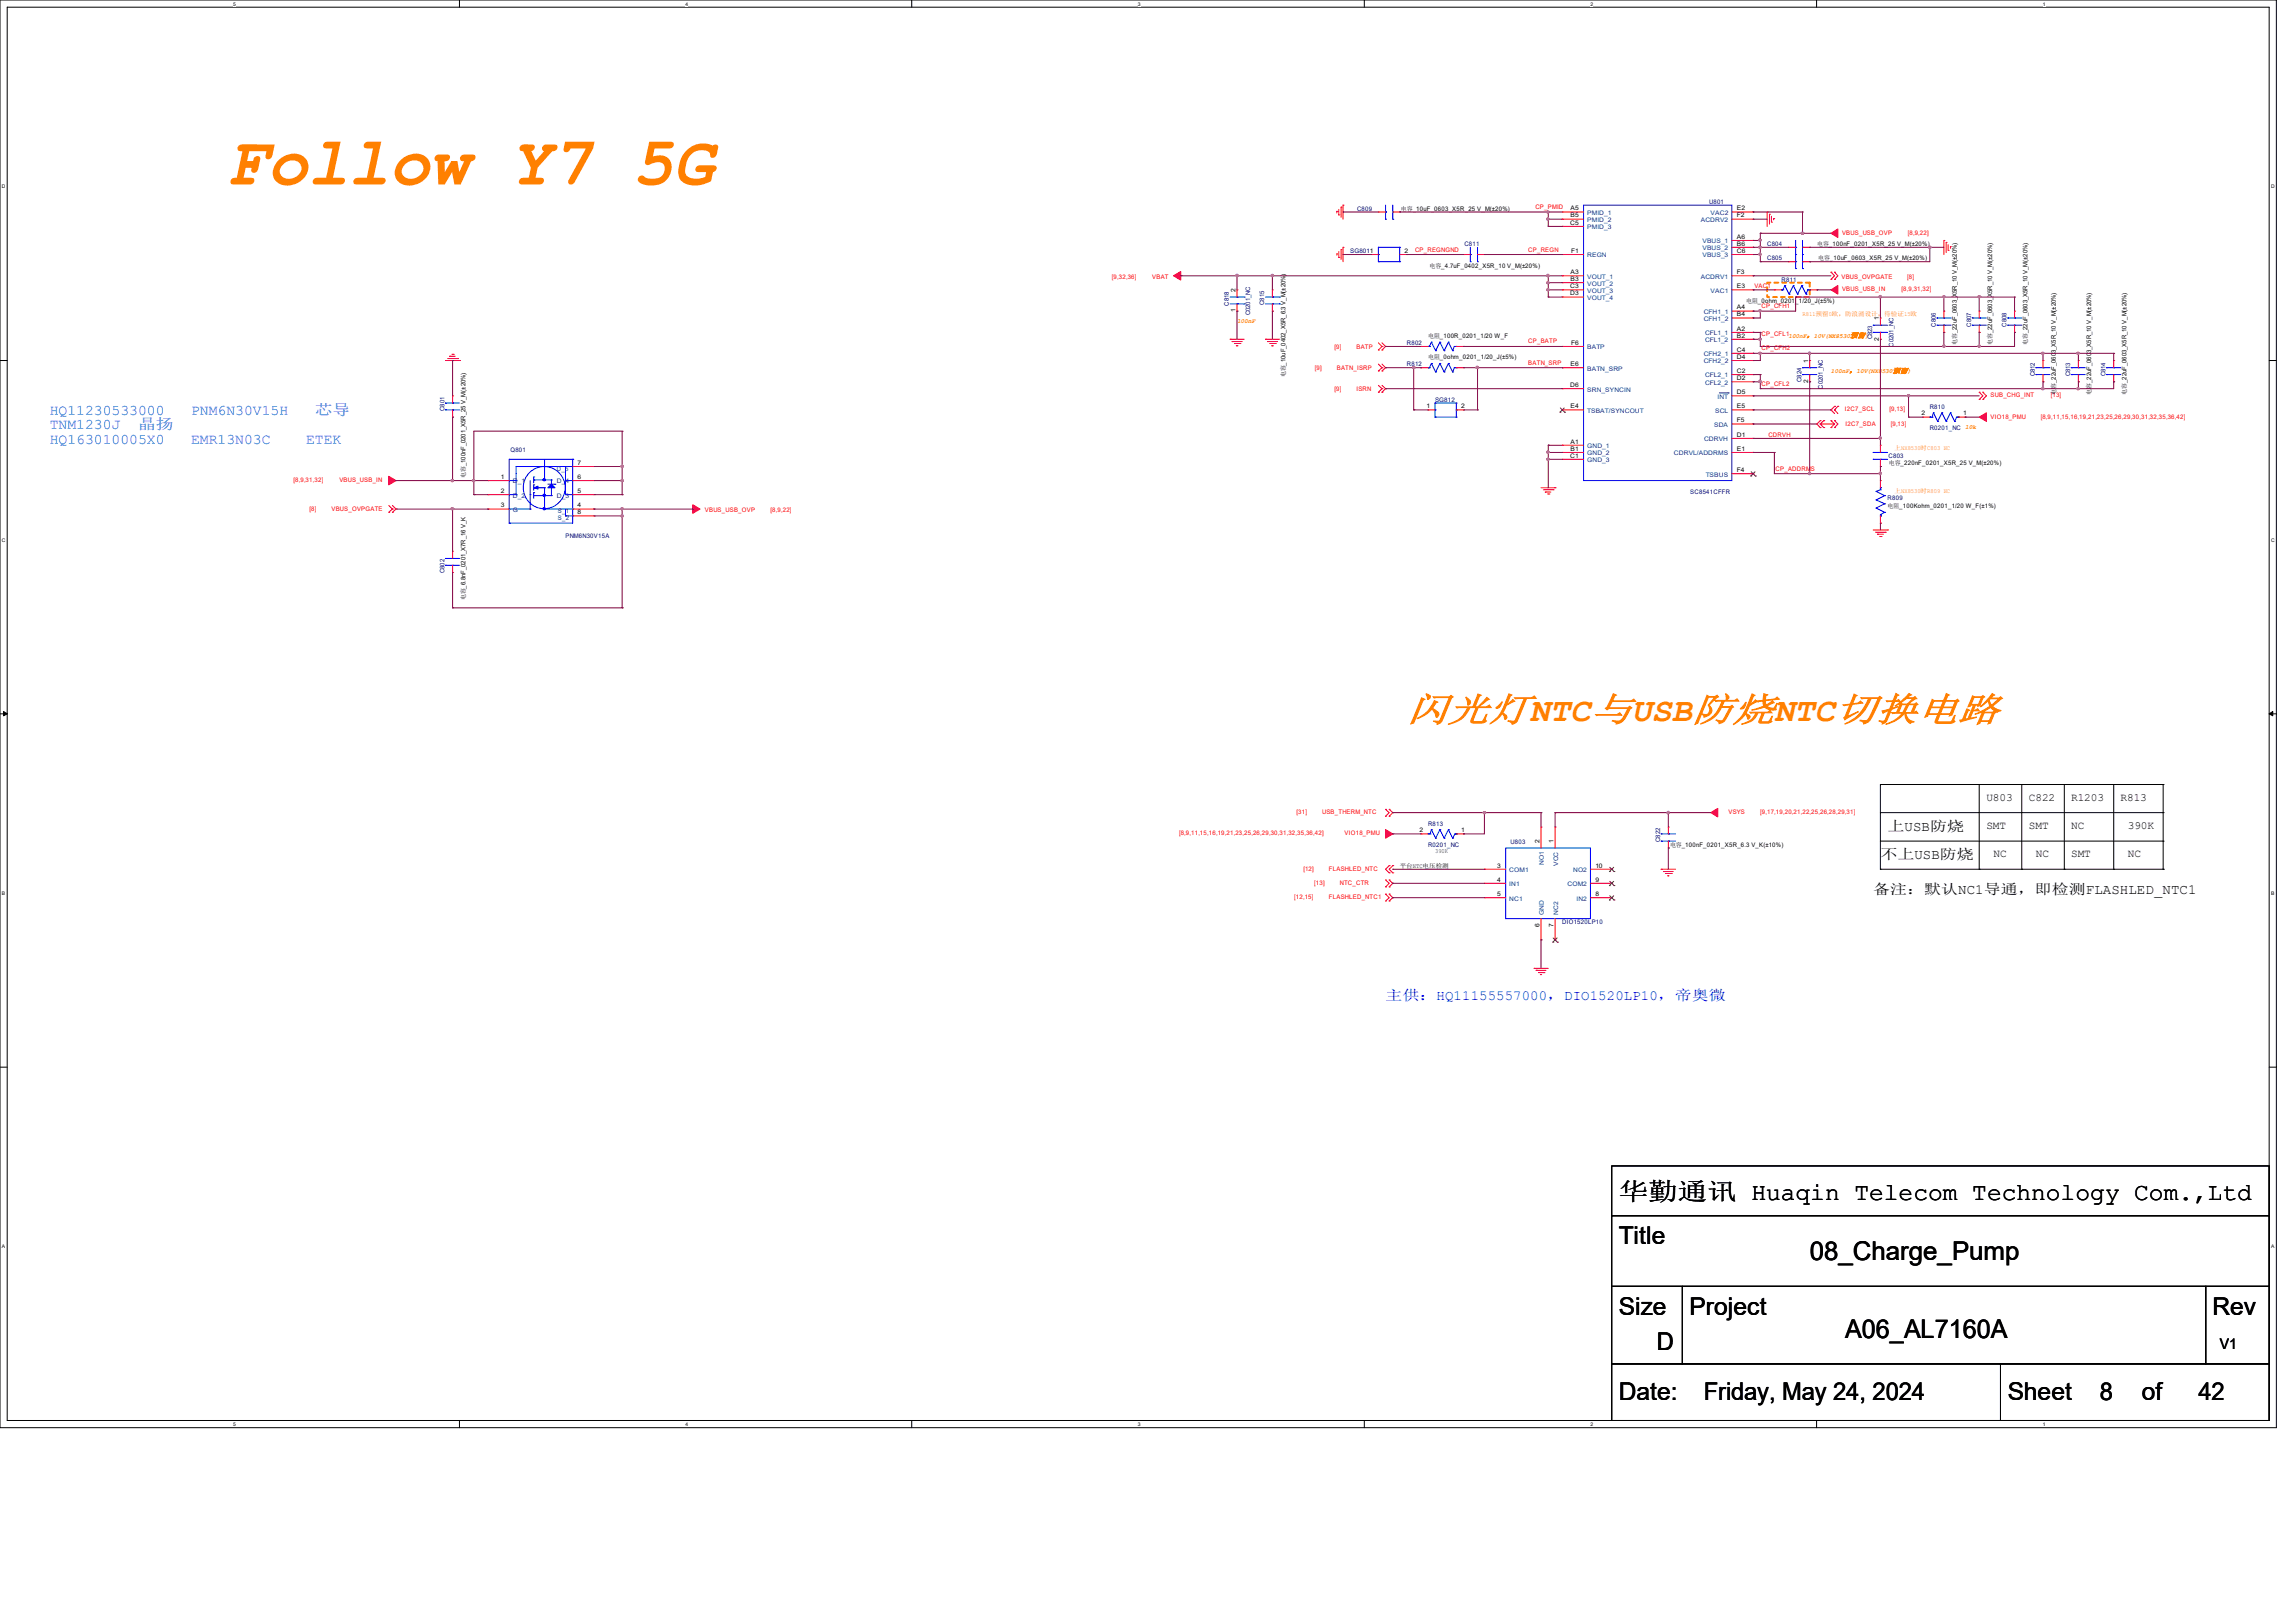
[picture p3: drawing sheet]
<svg xmlns="http://www.w3.org/2000/svg" width="297mm" height="210mm" viewBox="0 0 297 210" stroke-linecap="round" stroke-linejoin="round" font-family="sans-serif">
<defs><g id="words">
<text font-size="8.8" fill="#ff8000" x="29.3" y="23.9">Follow Y7 5G</text>
<text font-size="4.7" fill="#ff8000" x="182" y="93.3">闪光灯NTC与USB防烧NTC切换电路</text>
<g font-size="3.3">
<text x="234.1" y="163">08_Charge_Pump</text>
<text x="238.7" y="173.1">A06_AL7160A</text>
</g>
<g font-size="3.2">
<text x="209.4" y="155.2">华勤通讯 Huaqin Telecom Technology Com.,Ltd</text>
<text x="209.4" y="161">Title</text>
<text x="209.4" y="170.2">Size</text>
<text x="218.6" y="170.2">Project</text>
<text x="286.2" y="170.2">Rev</text>
<text x="214.3" y="174.8">D</text>
<text x="209.4" y="181.1">Date:</text>
<text x="220.4" y="181.1">Friday, May 24, 2024</text>
<text x="259.7" y="181.1">Sheet</text>
<text x="271.6" y="181.1">8</text>
<text x="277.1" y="181.1">of</text>
<text x="284.4" y="181.1">42</text>
</g>
<g font-size="1.9" fill="#0080ff">
<text x="6.4" y="53.6">HQ11230533000</text>
<text x="24.7" y="53.6">PNM6N30V15H</text>
<text x="40.7" y="53.6">芯导</text>
<text x="6.4" y="55.5">TNM1230J</text>
<text x="6.4" y="57.4">HQ163010005X0</text>
<text x="17.9" y="55.5">晶扬</text>
<text x="24.7" y="57.4">EMR13N03C</text>
<text x="39.6" y="57.4">ETEK</text>
</g>
<text font-size="1.9" x="287.2" y="174.5">V1</text>
<g font-size="1.8">
<text x="244.2" y="107.5">上USB防烧</text>
<text x="243.2" y="111.2">不上USB防烧</text>
<text x="242.3" y="115.7">备注：默认NC1导通，即检测FLASHLED_NTC1</text>
</g>
<text font-size="1.8" fill="#00f" x="179.2" y="129.5">主供：HQ11155557000，DIO1520LP10，帝奥微</text>
<g font-size="1.4">
<text x="257" y="103.6">U803</text>
<text x="257" y="107.3">SMT</text>
<text x="262.5" y="103.6">C822</text>
<text x="262.5" y="107.3">SMT</text>
<text x="267.9" y="107.3">NC</text>
<text x="267.9" y="103.6">R1203</text>
<text x="274.3" y="103.6">R813</text>
<text x="275.3" y="107.3">390K</text>
<text x="257.9" y="110.9">NC</text>
<text x="263.4" y="110.9">NC</text>
<text x="267.9" y="110.9">SMT</text>
<text x="275.3" y="110.9">NC</text>
</g>
<g font-size=".8" fill="#000080">
<text x="175.6" y="27.3">C809</text>
<text x="221.1" y="26.4">U801</text>
<text x="174.7" y="32.8">SG8011</text>
<text x="189.4" y="31.9">C811</text>
<text x="228.6" y="33.7">C805</text>
<text x="228.6" y="31.9">C804</text>
<text x="159" y="39.6" transform="rotate(-90 159 39.6)">C818</text>
<text x="161.7" y="40.8" transform="rotate(-90 161.7 40.8)">C0201_NC</text>
<text x="163.5" y="39.5" transform="rotate(-90 163.5 39.5)">C815</text>
<text x="230.5" y="36.4">R811</text>
<text x="182" y="44.7">R802</text>
<text x="182" y="47.4">R812</text>
<text x="242.2" y="43.9" transform="rotate(-90 242.2 43.9)">C823</text>
<text x="244.9" y="44.8" transform="rotate(-90 244.9 44.8)">C0201_NC</text>
<text x="250.4" y="42.3" transform="rotate(-90 250.4 42.3)">C806</text>
<text x="255" y="42.3" transform="rotate(-90 255 42.3)">C807</text>
<text x="259.5" y="42.3" transform="rotate(-90 259.5 42.3)">C808</text>
<text x="57.5" y="53.2" transform="rotate(-90 57.5 53.2)">C801</text>
<text x="185.6" y="52">SG812</text>
<text x="233" y="49.4" transform="rotate(-90 233 49.4)">C824</text>
<text x="235.8" y="50.3" transform="rotate(-90 235.8 50.3)">C0201_NC</text>
<text x="249.6" y="52.9">R810</text>
<text x="263.2" y="48.7" transform="rotate(-90 263.2 48.7)">C812</text>
<text x="267.8" y="48.7" transform="rotate(-90 267.8 48.7)">C813</text>
<text x="272.4" y="48.7" transform="rotate(-90 272.4 48.7)">C814</text>
<text x="66" y="58.5">Q801</text>
<text x="244.3" y="59.3">C803</text>
<text x="249.6" y="55.6">R0201_NC 10k</text>
<text x="218.6" y="63.9">SC8541CFFR</text>
<text x="244.2" y="64.8">R809</text>
<text x="73.2" y="69.6">PNM6N30V15A</text>
<text x="57.5" y="74.2" transform="rotate(-90 57.5 74.2)">C802</text>
<text x="184.7" y="106.8">R813</text>
<text x="184.7" y="109.6">R0201_NC</text>
<text x="195.4" y="109.2">U803</text>
<text x="214.8" y="108.9" transform="rotate(-90 214.8 108.9)">C822</text>
<text x="202.1" y="119.6">DIO1520LP10</text>
</g>
<g font-size=".8">
<text x="181.2" y="27.3">电容_10uF_0603_X5R_25 V_M(±20%)</text>
<text x="203.1" y="29.1">C5</text>
<text x="203.2" y="27.2">A5</text>
<text x="203.2" y="28.1">B5</text>
<text x="224.7" y="27.2">E2</text>
<text x="224.7" y="28.1">F2</text>
<text x="181.7" y="32.7">2</text>
<text x="184.9" y="34.6">电容_4.7uF_0402_X5R_10 V_M(±20%)</text>
<text x="203.2" y="35.5">A3</text>
<text x="203.2" y="32.7">F1</text>
<text x="224.7" y="30.9">A6</text>
<text x="224.7" y="31.8">B6</text>
<text x="224.7" y="32.7">C6</text>
<text x="224.7" y="35.5">F3</text>
<text x="235.1" y="31.9">电容_100nF_0201_X5R_25 V_M(±20%)</text>
<text x="235.2" y="33.7">电容_10uF_0603_X5R_25 V_M(±20%)</text>
<text x="159.8" y="40.4" transform="rotate(-90 159.8 40.4)">1</text>
<text x="159.8" y="37.8" transform="rotate(-90 159.8 37.8)">2</text>
<text x="203.1" y="37.3">C3</text>
<text x="203.1" y="38.2">D3</text>
<text x="203.2" y="36.4">B3</text>
<text x="224.7" y="40">A4</text>
<text x="224.7" y="40.9">B4</text>
<text x="224.7" y="37.3">E3</text>
<text x="225.9" y="39.2">电阻_0ohm_0201_1/20_J(±5%)</text>
<text x="243" y="41.4" transform="rotate(-90 243 41.4)">1</text>
<text x="184.7" y="43.8">电阻_100R_0201_1/20 W_F</text>
<text x="184.7" y="46.5">电阻_0ohm_0201_1/20_J(±5%)</text>
<text x="203.2" y="47.4">E6</text>
<text x="203.2" y="44.6">F6</text>
<text x="224.7" y="42.8">A2</text>
<text x="224.7" y="43.7">B2</text>
<text x="224.7" y="45.5">C4</text>
<text x="224.7" y="46.4">D4</text>
<text x="233.9" y="46.9" transform="rotate(-90 233.9 46.9)">1</text>
<text x="243" y="44.1" transform="rotate(-90 243 44.1)">2</text>
<text x="253.2" y="44.6" transform="rotate(-90 253.2 44.6)">电容_22uF_0603_X5R_10 V_M(±20%)</text>
<text x="257.7" y="44.6" transform="rotate(-90 257.7 44.6)">电容_22uF_0603_X5R_10 V_M(±20%)</text>
<text x="262.3" y="44.6" transform="rotate(-90 262.3 44.6)">电容_22uF_0603_X5R_10 V_M(±20%)</text>
<text x="166.3" y="48.8" transform="rotate(-90 166.3 48.8)">电容_10uF_0402_X5R_6.3 V_M(±20%)</text>
<text x="184.5" y="52.8">1</text>
<text x="189" y="52.8">2</text>
<text x="203.1" y="50.1">D6</text>
<text x="203.2" y="52.8">E4</text>
<text x="224.7" y="48.3">C2</text>
<text x="224.7" y="49.2">D2</text>
<text x="224.7" y="51">D5</text>
<text x="224.7" y="52.8">E5</text>
<text x="233.9" y="49.6" transform="rotate(-90 233.9 49.6)">2</text>
<text x="248.5" y="53.8">2</text>
<text x="254" y="53.8">1</text>
<text x="265.9" y="51.1" transform="rotate(-90 265.9 51.1)">电容_22uF_0603_X5R_10 V_M(±20%)</text>
<text x="270.5" y="51.1" transform="rotate(-90 270.5 51.1)">电容_22uF_0603_X5R_10 V_M(±20%)</text>
<text x="275.1" y="51.1" transform="rotate(-90 275.1 51.1)">电容_22uF_0603_X5R_10 V_M(±20%)</text>
<text x="203.1" y="59.2">C1</text>
<text x="203.2" y="57.4">A1</text>
<text x="203.2" y="58.3">B1</text>
<text x="224.7" y="56.5">D1</text>
<text x="224.7" y="58.3">E1</text>
<text x="224.7" y="54.6">F5</text>
<text x="60.2" y="61.8" transform="rotate(-90 60.2 61.8)">电容_100nF_0201_X5R_25 V_M(±20%)</text>
<text x="64.8" y="63.8">2</text>
<text x="64.8" y="65.7">3</text>
<text x="64.8" y="62">1</text>
<text x="74.7" y="65.7">4</text>
<text x="74.7" y="63.8">5</text>
<text x="74.7" y="62">6</text>
<text x="74.7" y="60.1">7</text>
<text x="224.7" y="61.1">F4</text>
<text x="244.2" y="65.7">电阻_100Kohm_0201_1/20 W_F(±1%)</text>
<text x="244.4" y="60.2">电容_220nF_0201_X5R_25 V_M(±20%)</text>
<text x="74.7" y="66.5">8</text>
<text x="60.2" y="77.7" transform="rotate(-90 60.2 77.7)">电容_6.8nF_0201_X7R_16 V_K</text>
<text x="183.6" y="107.7">2</text>
<text x="189" y="107.7">1</text>
<text x="181.1" y="112.3">平台NTC电压检测</text>
<text x="193.7" y="112.3">3</text>
<text x="199.1" y="109.1" transform="rotate(-90 199.1 109.1)">2</text>
<text x="201" y="109.1" transform="rotate(-90 201 109.1)">1</text>
<text x="206.4" y="112.3">10</text>
<text x="216" y="109.6">电容_100nF_0201_X5R_6.3 V_K(±10%)</text>
<text x="193.7" y="114.1">4</text>
<text x="193.7" y="115.9">5</text>
<text x="199.1" y="120" transform="rotate(-90 199.1 120)">6</text>
<text x="201" y="120" transform="rotate(-90 201 120)">7</text>
<text x="206.4" y="114.1">9</text>
<text x="206.4" y="115.9">8</text>
</g>
<g font-size=".8" fill="#f00">
<text x="198.6" y="27">CP_PMID</text>
<text x="183" y="32.5">CP_REGNGND</text>
<text x="197.7" y="32.5">CP_REGN</text>
<text x="238.3" y="30.4">VBUS_USB_OVP</text>
<text x="246.8" y="30.4">[8,9,22]</text>
<text x="143.8" y="36.1">[9,32,36]</text>
<text x="149.1" y="36.1">VBAT</text>
<text x="226.9" y="37.3">VAC1</text>
<text x="227.9" y="39.9">CP_CFH1</text>
<text x="238.2" y="36.1">VBUS_OVPGATE</text>
<text x="238.3" y="37.7">VBUS_USB_IN</text>
<text x="246" y="37.7">[8,9,31,32]</text>
<text x="246.7" y="36.1">[8]</text>
<text x="170.1" y="47.9">[9]</text>
<text x="172.6" y="45.1">[9]</text>
<text x="172.9" y="47.9">BATN_ISRP</text>
<text x="175.5" y="45.1">BATP</text>
<text x="197.7" y="44.4">CP_BATP</text>
<text x="197.7" y="47.2">BATN_SRP</text>
<text x="227.9" y="43.5">CP_CFL1100nF，10V(NX8530预留)</text>
<text x="227.9" y="45.3">CP_CFH2</text>
<text x="172.6" y="50.6">[9]</text>
<text x="175.5" y="50.6">ISRN</text>
<text x="227.9" y="49.9">CP_CFL2</text>
<text x="238.7" y="53.2">I2C7_SCL</text>
<text x="244.4" y="53.2">[9,13]</text>
<text x="257.5" y="51.4">SUB_CHG_INT</text>
<text x="265.3" y="51.4">[13]</text>
<text x="228.8" y="56.5">CDRVH</text>
<text x="238.8" y="55.1">I2C7_SDA</text>
<text x="244.6" y="55.1">[9,13]</text>
<text x="257.5" y="54.2">VIO18_PMU</text>
<text x="264" y="54.2">[8,9,11,15,16,19,21,23,25,26,29,30,31,32,35,36,42]</text>
<text x="38" y="62.4">[8,9,31,32]</text>
<text x="43.9" y="62.4">VBUS_USB_IN</text>
<text x="229.7" y="60.9">CP_ADDRMS</text>
<text x="40" y="66.2">[8]</text>
<text x="42.9" y="66.2">VBUS_OVPGATE</text>
<text x="91.2" y="66.2">VBUS_USB_OVP</text>
<text x="99.7" y="66.2">[8,9,22]</text>
<text x="167.7" y="105.4">[31]</text>
<text x="171" y="105.4">USB_THERM_NTC</text>
<text x="223.6" y="105.4">VSYS</text>
<text x="227.7" y="105.4">[9,17,19,20,21,22,25,26,28,29,31]</text>
<text x="152.5" y="108.1">[8,9,11,15,16,19,21,23,25,26,29,30,31,32,35,36,42]</text>
<text x="168.6" y="112.7">[12]</text>
<text x="171.9" y="112.7">FLASHLED_NTC</text>
<text x="173.9" y="108.1">VIO18_PMU</text>
<text x="167.4" y="116.4">[12,15]</text>
<text x="170" y="114.5">[13]</text>
<text x="171.9" y="116.4">FLASHLED_NTC1</text>
<text x="173.3" y="114.5">NTC_CTR</text>
</g>
<g font-size=".8" fill="#004080">
<text x="205.3" y="27.8">PMID_1</text>
<text x="205.3" y="28.7">PMID_2</text>
<text x="205.3" y="29.7">PMID_3</text>
<text x="220" y="28.7">ACDRV2</text>
<text x="221.3" y="27.8">VAC2</text>
<text x="205.3" y="33.3">REGN</text>
<text x="220.2" y="31.5">VBUS_1</text>
<text x="220.2" y="32.4">VBUS_2</text>
<text x="220.2" y="33.3">VBUS_3</text>
<text x="205.3" y="36.1">VOUT_1</text>
<text x="205.3" y="36.9">VOUT_2</text>
<text x="205.3" y="37.9">VOUT_3</text>
<text x="205.3" y="38.8">VOUT_4</text>
<text x="220" y="36.1">ACDRV1</text>
<text x="220.4" y="40.6">CFH1_1</text>
<text x="220.4" y="41.5">CFH1_2</text>
<text x="221.3" y="37.9">VAC1</text>
<text x="205.3" y="48">BATN_SRP</text>
<text x="205.3" y="45.2">BATP</text>
<text x="220.4" y="46.1">CFH2_1</text>
<text x="220.4" y="47">CFH2_2</text>
<text x="220.6" y="43.4">CFL1_1</text>
<text x="220.6" y="44.3">CFL1_2</text>
<text x="205.3" y="50.7">SRN_SYNCIN</text>
<text x="205.3" y="53.4">TSBAT/SYNCOUT</text>
<text x="220.6" y="48.8">CFL2_1</text>
<text x="220.6" y="49.8">CFL2_2</text>
<text x="221.9" y="53.4">SCL</text>
<text x="222.2" y="51.6">INT</text>
<text x="205.3" y="58">GND_1</text>
<text x="205.3" y="58.9">GND_2</text>
<text x="205.3" y="59.8">GND_3</text>
<text x="216.5" y="58.9">CDRVL/ADDRMS</text>
<text x="220.4" y="57.1">CDRVH</text>
<text x="221.7" y="55.2">SDA</text>
<text x="66.3" y="64.4">D_2</text>
<text x="66.3" y="62.6">D_1</text>
<text x="72" y="61">D_5</text>
<text x="72.1" y="64.4">D_3</text>
<text x="72.1" y="62.6">D_4</text>
<text x="220.6" y="61.7">TSBUS</text>
<text x="66.3" y="66.2">G</text>
<text x="72.2" y="66.4">S_1</text>
<text x="72.2" y="67.3">S_2</text>
<text x="195.2" y="112.9">COM1</text>
<text x="199.7" y="112" transform="rotate(-90 199.7 112)">NO1</text>
<text x="201.5" y="112.1" transform="rotate(-90 201.5 112.1)">VCC</text>
<text x="203.5" y="112.9">NO2</text>
<text x="195.2" y="114.7">IN1</text>
<text x="195.2" y="116.5">NC1</text>
<text x="199.7" y="118.4" transform="rotate(-90 199.7 118.4)">GND</text>
<text x="201.5" y="118.4" transform="rotate(-90 201.5 118.4)">NC2</text>
<text x="202.8" y="114.7">COM2</text>
<text x="203.9" y="116.5">IN2</text>
</g>
<g font-size=".8" fill="#ff8000">
<text x="160" y="41.8">100nF</text>
<text x="233.2" y="40.9">R811预留0欧，防浪涌设计，待验证15欧</text>
<text x="236.9" y="48.3">100nF，10V(NX8530预留)</text>
<text x="245.1" y="58.3">上NX8530时C803 NC</text>
<text x="245.1" y="63.8">上NX8530时R809 NC</text>
</g>
<text font-size=".8" fill="#008000" x="185.6" y="110.4">390K</text>
<g font-size=".6">
<text x="30.2" y=".7">5</text>
<text x="88.7" y=".7">4</text>
<text x="147.2" y=".7">3</text>
<text x="205.7" y=".7">2</text>
<text x="264.2" y=".7">1</text>
<text x=".3" y="24.4">D</text>
<text x="293.8" y="24.4">D</text>
<text x=".3" y="70.1">C</text>
<text x="293.8" y="70.1">C</text>
<text x=".3" y="115.8">B</text>
<text x="293.8" y="115.8">B</text>
<text x=".3" y="161.5">A</text>
<text x="293.8" y="161.5">A</text>
<text x="30.2" y="184.5">5</text>
<text x="88.7" y="184.5">4</text>
<text x="147.2" y="184.5">3</text>
<text x="205.7" y="184.5">2</text>
<text x="264.2" y="184.5">1</text>
</g>
</g></defs>
<path d="M0 0h294.5v184.7h-294.5zM.9 .9h292.6v182.9h-292.6z" fill="none" stroke="#000" stroke-width=".13"/>
<g fill="#fff">
<path d="M30.2 .1h.3v.7h-.3z"/>
<path d="M30.2 183.9h.3v.8h-.3z"/>
</g>
<path d="M59.4 0v.9M59.4 183.8v.9" fill="none" stroke="#000" stroke-width=".13"/>
<g fill="#fff">
<path d="M88.7 .1h.3v.7h-.3z"/>
<path d="M88.7 183.9h.3v.8h-.3z"/>
</g>
<path d="M117.9 0v.9M117.9 183.8v.9" fill="none" stroke="#000" stroke-width=".13"/>
<g fill="#fff">
<path d="M147.2 .1h.3v.7h-.3z"/>
<path d="M147.2 183.9h.3v.8h-.3z"/>
</g>
<path d="M176.5 0v.9M176.5 183.8v.9" fill="none" stroke="#000" stroke-width=".13"/>
<g fill="#fff">
<path d="M205.7 .1h.4v.7h-.4z"/>
<path d="M205.7 183.9h.4v.8h-.4z"/>
</g>
<path d="M235 0v.9M235 183.8v.9" fill="none" stroke="#000" stroke-width=".13"/>
<g fill="#fff">
<path d="M264.2 .1h.4v.7h-.4z"/>
<path d="M264.2 183.9h.4v.8h-.4z"/>
<path d="M.3 23.8h.4v.7h-.4z"/>
<path d="M293.8 23.8h.5v.7h-.5z"/>
<path d="M.3 69.5h.4v.7h-.4z"/>
<path d="M293.8 69.5h.5v.7h-.5z"/>
</g>
<path d="M0 46.7h.9M293.5 46.7h1" fill="none" stroke="#000" stroke-width=".13"/>
<g fill="#fff">
<path d="M.3 115.2h.4v.8h-.4z"/>
<path d="M293.8 115.2h.4v.8h-.4z"/>
</g>
<path d="M0 92.4h.9M293.5 92.4h1" fill="none" stroke="#000" stroke-width=".13"/>
<path d="M.5 92.1l.4 .3-.4 .2zM293.5 92.4l.5-.3v.5z" fill="#000" stroke="#000" stroke-width=".13"/>
<g fill="#fff">
<path d="M.3 161h.3v.7h-.3z"/>
<path d="M293.8 161h.4v.7h-.4z"/>
</g>
<g fill="none" stroke="#000" stroke-width=".13">
<path d="M243.2 112.5h.1M243.2 105.2h36.6M243.2 108.8h36.6M243.2 112.5h36.6M256 112.5h.1M256 101.5v11M261.5 112.5h.1M261.5 101.5v11M267 112.5h.1M267 101.5v11M273.4 112.5h.1M273.4 101.5v11"/>
<path d="M279.8 101.5h.1M279.8 105.2h.1M279.8 108.8h.1M279.8 112.5h.1M279.8 101.5h-36.6v11M279.8 101.5v11M0 138.1h.9M293.5 138.1h1M208.5 157.3h85v9.2h-85zM208.5 150.9h85v6.4h-85zM208.5 176.5h50.3v7.3h-50.3zM208.5 166.5h9.1v10h-9.1z"/>
<path d="M217.6 166.5h67.7v10h-67.7zM258.8 176.5h34.7v7.3h-34.7zM285.3 166.5h8.2v10h-8.2z"/>
</g>
<path d="M228.6 36.6h5.5v1.8h-5.5z" fill="none" stroke="#ff8000" stroke-width=".25" stroke-dasharray=".5"/>
<g fill="none" stroke="#f00" stroke-width=".13">
<path d="M160 37.5h.1M160 37.5v.9M160 39.3v1M164.6 37.5h.1M164.6 37.5v.9M164.6 39.3v1M172.9 27.3h.1M172.9 32.9h.1M172.9 27.3v.3M172.9 32.9v.1M173.2 27.8h.1M173.2 33.3h.1"/>
<path d="M173.2 27.1v.7M173.2 32.6v.7M173.5 26.8h.1M173.5 32.3h.1M173.5 26.8v1.3M173.5 32.3v1.3M173.7 26.5h.1M173.7 32h.1M173.7 26.5v1.9M173.7 32v1.9M177.4 32.9h.1M177.4 32.9h.9"/>
<path d="M178.3 27.4h.1M178.3 27.4h.9M180.2 27.4h.9M181.1 27.4h.1M181.1 32.9h.9M182 32.9h.1M189.3 32.9h.1M189.3 32.9h.9M191.1 32.9h.9M192 32.9h.1M202.1 35.7h.1M202.1 27.4h.1"/>
<path d="M202.1 36.6h.1M202.1 28.4h.1M202.1 37.5h.1M202.1 29.3h.1M202.1 38.4h.1M202.1 32.9h.1M202.1 37.5h2.8M202.1 27.4h2.8M202.1 32.9h2.8M202.1 35.7h2.8M202.1 36.6h2.8M202.1 28.4h2.8"/>
<path d="M202.1 29.3h2.8M202.1 38.4h2.8M224 37.5h2.8M224 27.4h2.8M224 32.9h2.8M224 35.7h2.8M224 31.1h2.8M224 28.4h2.8M224 32h2.8M226.8 31.1h.1M226.8 32h.1M226.8 32.9h.1"/>
<path d="M226.8 27.4h.1M226.8 37.5h.1M226.8 28.4h.1M226.8 35.7h.1M228.6 27.4h.1M228.6 27.4v1.9M228.9 27.7h.1M228.9 27.7v1.3M229.2 28.7h.1M229.2 28v.7M229.4 28.3h.1M229.4 28.3v.1"/>
<path d="M229.5 37.5h.1M229.5 37.5h1M231.4 33.9h.1M231.4 32h.1M231.4 33.9h.9M231.4 32h.9M233.2 33.9h.9M233.2 32h.9M234.1 33.9h.1M234.1 32h.1M234.1 37.5h.9M235 37.5h.1"/>
<path d="M236.9 36.2h.1M236.9 35.2h.1M236.9 35.2l.4 .5-.4 .5M237.3 36.2h.1M237.3 35.2h.1M237.3 35.2l.4 .5-.4 .5M251.5 31.1h.1M251.5 31.1v1.8M251.8 31.4h.1M251.8 31.4v1.3M252 32.4h.1M252 31.7v.7"/>
<path d="M252.3 31.9h.1M252.3 31.9v.2M57.6 46.7h1.8M57.9 46.4h1.3M58.2 46.1h.1M58.2 46.1h.7M58.5 45.8h.1M58.5 51.2h.1M58.5 54h.1M58.5 51.2v1M58.5 53v1M58.6 45.8h.1"/>
<path d="M59.2 46.4h.1M59.4 46.7h.1M159.1 43.9h.1M159.1 43.9h1.9M159.4 44.2h.1M159.4 44.2h1.3M159.7 44.4h.7M159.9 44.7h.1M159.9 44.7h.2M160 40.3h.1M160.4 44.4h.1M163.7 43.9h.1"/>
<path d="M163.7 43.9h1.8M164 44.2h.1M164 44.2h1.3M164.3 44.4h.7M164.5 44.7h.1M164.5 44.7h.2M164.6 40.3h.1M165 44.4h.1M178.3 45.3h.1M178.3 48h.1M178.3 50.8h.1M178.3 44.4l.5 .4"/>
<path d="M178.3 47.1l.5 .5M178.3 49.9l.5 .4M178.8 44.8h.1M178.8 45.3h.1M178.8 47.6h.1M178.8 48h.1M178.8 50.3h.1M178.8 50.8h.1M178.8 44.8l-.5 .5M178.8 44.4l.4 .4M178.8 47.6l-.5 .4M178.8 47.1l.4 .5"/>
<path d="M178.8 50.3l-.5 .5M178.8 49.9l.4 .4M179.2 44.8h.1M179.2 47.6h.1M179.2 50.3h.1M179.2 44.8l-.4 .5M179.2 47.6l-.4 .4M179.2 50.3l-.4 .5M183.8 44.8h.1M183.8 47.6h.1M183.8 44.8h.9M183.8 47.6h.9"/>
<path d="M184.7 53h.1M184.7 53h.9M188.4 53h.9M188.4 44.8h.9M188.4 47.6h.9M189.3 53h.1M189.3 44.8h.1M189.3 47.6h.1M202.1 57.6h.1M202.1 58.5h.1M202.1 59.4h.1M202.1 50.3h.1"/>
<path d="M202.1 53h.1M202.1 47.6h.1M202.1 44.8h.1M202.1 53h2.8M202.1 44.8h2.8M202.1 57.6h2.8M202.1 58.5h2.8M202.1 59.4h2.8M202.1 50.3h2.8M202.1 47.6h2.8M224 46.7h2.8M224 43.9h2.8"/>
<path d="M224 54.9h2.8M224 53h2.8M224 43h2.8M224 40.3h2.8M224 58.5h2.8M224 41.1h2.8M224 48.5h2.8M224 45.7h2.8M224 56.7h2.8M224 49.4h2.8M224 51.2h2.8M226.8 43h.1"/>
<path d="M226.8 40.3h.1M226.8 43.9h.1M226.8 41.1h.1M226.8 48.5h.1M226.8 45.7h.1M226.8 56.7h.1M226.8 49.4h.1M226.8 46.7h.1M226.8 51.2h.1M226.8 58.5h.1M226.8 53h.1M226.8 54.9h.1"/>
<path d="M234.1 46.7h.1M234.1 49.4h.1M234.1 46.7v.9M234.1 48.5v.9M235.5 54.4h.1M235.5 55.3h.1M235.5 54.9h.1M235.5 54.4l-.5 .5 .5 .4M235.5 54.9l.4 .4M235.5 54.9h1.8M235.9 55.3h.1M235.9 54.4h.1"/>
<path d="M235.9 54.4l-.4 .5M236.9 53h.1M236.9 55.3h.1M236.9 54.4h.1M236.9 53l.4 .5M236.9 54.4l.4 .5M237.3 53h.1M237.3 52.6h.1M237.3 55.3h.1M237.3 54.4h.1M237.3 53l.4 .5M237.3 52.6l-.4 .4"/>
<path d="M237.3 54.4l.4 .5-.4 .4M237.3 54.9l-.4 .4M237.7 52.6h.1M237.7 52.6l-.4 .4M243.2 41.1h.1M243.2 43.9h.1M243.2 57.6h.1M243.2 41.1v1M243.2 43v.9M243.2 57.6v.9M243.2 59.4v1M248.8 54h.1"/>
<path d="M248.8 54h.8M251.5 43h.1M251.5 40.3h.1M251.5 40.3v.8M251.5 42.1v.9M253.3 54h.9M254.2 54h.1M256 50.8h.1M256 51.7h.1M256 43h.1M256 40.3h.1M256 50.8l.5 .4-.5 .5"/>
<path d="M256 40.3v.8M256 42.1v.9M256.5 50.8h.1M256.5 51.7h.1M256.5 50.8l.5 .4-.5 .5M260.6 43h.1M260.6 40.3h.1M260.6 40.3v.8M260.6 42.1v.9M264.3 49.4h.1M264.3 46.7h.1M264.3 46.7v.9"/>
<path d="M264.3 48.5v.9M268.9 49.4h.1M268.9 46.7h.1M268.9 46.7v.9M268.9 48.5v.9M273.4 49.4h.1M273.4 46.7h.1M273.4 46.7v.9M273.4 48.5v.9M50.3 66.3h.1M50.3 65.4l.5 .5M50.8 65.9h.1"/>
<path d="M50.8 66.3h.1M50.8 65.9l-.5 .4M50.8 65.4l.4 .5M51.2 65.9h.1M51.2 65.9l-.4 .4M58.5 71.3h.1M58.5 74.1h.1M58.5 71.3v1M58.5 73.2v.9M63.1 64h.1M63.1 65.9h.1M63.1 62.2h.1"/>
<path d="M63.1 65.9h2.8M63.1 64h2.8M63.1 62.2h2.8M74.1 65.9h2.7M74.1 64h2.7M74.1 62.2h2.7M74.1 66.8h2.7M74.1 60.4h2.7M76.8 65.9h.1M76.8 64h.1M76.8 62.2h.1M76.8 66.8h.1"/>
<path d="M76.8 60.4h.1M199.3 63.1h1.9M199.6 63.4h1.3M199.9 63.7h.1M199.9 63.7h.7M200.2 63.9h.2M200.4 63.9h.1M200.9 63.4h.1M201.2 63.1h.1M224 61.3h2.8M226.8 61.3h.1M242.3 68.6h1.9"/>
<path d="M242.6 68.9h1.3M242.9 69.1h.1M242.9 69.1h.7M243.2 69.4h.1M243.2 60.4h.1M243.2 67.7h.1M243.2 62.2h.1M243.2 62.2v.9M243.2 66.8v.9M243.3 69.4h.1M243.9 68.9h.1M244.2 68.6h.1"/>
<path d="M179.2 105.6h.1M179.2 104.7h.1M179.2 113.9h.1M179.2 114.8h.1M179.2 116.6h.1M179.2 115.7h.1M179.2 104.7l.5 .5-.5 .4M179.2 113.9l.5 .4-.5 .5M179.2 115.7l.5 .5-.5 .4M179.7 104.7h.1M179.7 105.6h.1M179.7 112h.1"/>
<path d="M179.7 112.9h.1M179.7 114.8h.1M179.7 113.9h.1M179.7 115.7h.1M179.7 116.6h.1M179.7 104.7l.5 .5-.5 .4M179.7 112l-.5 .5 .5 .4M179.7 113.9l.5 .4-.5 .5M179.7 115.7l.5 .5-.5 .4M180.2 112h.1M180.2 112.9h.1M180.2 112l-.5 .5 .5 .4"/>
<path d="M183.8 107.9h.1M183.8 107.9h.9M188.4 107.9h.9M189.3 107.9h.1M192 112.5h.1M192 114.3h.1M192 116.2h.1M192 112.5h2.8M192 114.3h2.8M192 116.2h2.8M199.3 107h.1M199.3 107v2.7"/>
<path d="M199.3 118.9v2.7M201.2 107h.1M201.2 107v2.7M201.2 118.9v2.7M205.7 112.5h2.8M205.7 114.3h2.8M205.7 116.2h2.8M208.5 112.5h.1M208.5 114.3h.1M208.5 116.2h.1M214.9 112.5h.1M214.9 112.5h1.8"/>
<path d="M215.2 112.8h.1M215.2 112.8h1.3M215.4 113h.8M215.7 113.3h.1M215.7 113.3h.2M215.8 107h.1M215.8 109.7h.1M215.8 107v.9M215.8 108.8v.9M216.2 113h.1M198.5 125.3h.1M198.5 125.3h1.8"/>
<path d="M198.7 125.6h.1M198.7 125.6h1.3M199 125.9h.7M199.3 126.1h.1M199.3 121.6h.1M199.7 125.9h.1M201.2 121.6h.1"/>
</g>
<g fill="#f00" stroke="#f00" stroke-width=".13">
<path d="M151.8 35.7l.9-.6v1.1z" fill-rule="evenodd"/>
<path d="M236.9 37.5l.8-.5v1.1z" fill-rule="evenodd"/>
<path d="M236.9 30.2l.8-.6v1.1z" fill-rule="evenodd"/>
<path d="M256 54l1-.6v1.1z" fill-rule="evenodd"/>
<path d="M50.3 61.6l.9 .6-.9 .5z" fill-rule="evenodd"/>
<path d="M89.6 65.3l1 .6-1 .5z" fill-rule="evenodd"/>
<path d="M221.3 105.2l.9-.6v1.1z" fill-rule="evenodd"/>
<path d="M179.2 107.4l1 .5-1 .6z" fill-rule="evenodd"/>
</g>
<g fill="none" stroke="#00f" stroke-width=".13">
<path d="M159.1 38.4h1.9M159.1 39.3h1.9M160 39.3h.1M160 38.4h.1M161 39.3h.1M161 38.4h.1M163.7 38.4h1.8M163.7 39.3h1.8M164.6 38.4h.1M164.6 39.3h.1M165.5 38.4h.1M165.5 39.3h.1"/>
<path d="M178.3 32.9h.1M178.3 32h.1M178.3 33.9h.1M178.3 32h2.8M178.3 32v1.9M178.3 33.9h2.8M179.2 27.4h.1M179.2 28.4h.1M179.2 26.5v1.9M180.2 28.4h.1M180.2 27.4h.1M180.2 26.5v1.9"/>
<path d="M181.1 32.9h.1M181.1 33.9h.1M181.1 32h.1M181.1 32v1.9M190.2 32.9h.1M190.2 33.9h.1M190.2 32v1.9M191.1 33.9h.1M191.1 32.9h.1M191.1 32v1.9M204.9 26.5h19.1v35.7h-19.1zM230.5 37.5h.1"/>
<path d="M230.6 37.5h.1M230.9 37h.1M230.9 37l.5 1.1M230.9 37l-.3 .5M231.4 38.1h.1M232 37h.1M232 37l.5 1.1M232 37l-.6 1.1M232.3 33.9h.1M232.3 34.8h.1M232.3 32h.1M232.3 32.9h.1"/>
<path d="M232.3 31.1v3.7M232.5 38.1h.1M233.1 37h.1M233.1 37l.5 1.1M233.1 37l-.6 1.1M233.2 34.8h.1M233.2 33.9h.1M233.2 32.9h.1M233.2 32h.1M233.2 31.1v3.7M233.6 38.1h.1M233.8 37.5h.1"/>
<path d="M233.8 37.5h.3M233.8 37.5l-.2 .6M234.1 37.5h.1M57.6 52.2h.1M57.6 53h.1M57.6 52.2h1.8M57.6 53h1.8M58.5 52.2h.1M58.5 53h.1M65.9 59.4h.1M65.9 59.4h8.2M65.9 59.4v8.3"/>
<path d="M70.4 59.4v2.7M74.1 59.4h.1M74.1 59.4v8.3h-8.2M184.7 44.8h.1M184.7 47.6h.1M184.7 47.6h.2M184.7 44.8h.2M184.9 44.8h.1M184.9 47.6h.1M185.2 44.3h.1M185.2 47h.1M185.2 44.3l.5 1.1"/>
<path d="M185.2 44.3l-.3 .5M185.2 47l.5 1.1M185.2 47l-.3 .6M185.6 53h.1M185.6 52.2h.1M185.6 54h.1M185.6 52.2h2.8M185.6 52.2v1.8M185.6 54h2.8M185.7 45.4h.1M185.7 48.1h.1M186.3 44.3h.1"/>
<path d="M186.3 47h.1M186.3 44.3l.5 1.1M186.3 44.3l-.6 1.1M186.3 47l.5 1.1M186.3 47l-.6 1.1M186.8 45.4h.1M186.8 48.1h.1M187.4 44.3h.1M187.4 47h.1M187.4 44.3l.5 1.1M187.4 44.3l-.6 1.1M187.4 47l.5 1.1"/>
<path d="M187.4 47l-.6 1.1M187.9 45.4h.1M187.9 48.1h.1M188.1 44.8h.1M188.1 47.6h.1M188.1 47.6h.3M188.1 44.8h.3M188.1 44.8l-.2 .6M188.1 47.6l-.2 .5M188.4 53h.1M188.4 54h.1M188.4 52.2h.1"/>
<path d="M188.4 44.8h.1M188.4 47.6h.1M188.4 52.2v1.8M233.2 47.6h.1M233.2 48.5h.1M233.2 48.5h1.8M233.2 47.6h1.8M234.1 47.6h.1M234.1 48.5h.1M242.3 42.1h.1M242.3 43h.1M242.3 58.5h.1"/>
<path d="M242.3 59.4h.1M242.3 42.1h1.9M242.3 43h1.9M242.3 58.5h1.9M242.3 59.4h1.9M243.2 42.1h.1M243.2 43h.1M243.2 58.5h.1M243.2 59.4h.1M249.6 54h.1M249.6 54h.3M249.9 54h.1"/>
<path d="M250.1 53.4h.1M250.1 53.4l-.2 .6M250.1 53.4l.6 1.1M250.6 42.1h.1M250.6 41.1h.1M250.6 42.1h1.8M250.6 41.1h1.8M250.7 54.5h.1M251.2 53.4h.1M251.2 53.4l-.5 1.1M251.2 53.4l.6 1.1M251.5 42.1h.1"/>
<path d="M251.5 41.1h.1M251.8 54.5h.1M252.3 53.4h.1M252.3 53.4l-.5 1.1M252.3 53.4l.6 1.1M252.9 54.5h.1M253.1 54h.1M253.1 54h.2M253.1 54l-.2 .5M253.3 54h.1M255.1 42.1h.1M255.1 41.1h.1"/>
<path d="M255.1 42.1h1.9M255.1 41.1h1.9M256 42.1h.1M256 41.1h.1M259.7 42.1h.1M259.7 41.1h.1M259.7 42.1h1.8M259.7 41.1h1.8M260.6 42.1h.1M260.6 41.1h.1M263.4 48.5h.1M263.4 47.6h.1"/>
<path d="M263.4 48.5h1.8M263.4 47.6h1.8M264.3 48.5h.1M264.3 47.6h.1M267.9 48.5h.1M267.9 47.6h.1M267.9 48.5h1.8M267.9 47.6h1.8M268.9 48.5h.1M268.9 47.6h.1M272.5 48.5h.1M272.5 47.6h.1"/>
<path d="M272.5 48.5h1.8M272.5 47.6h1.8M273.4 48.5h.1M273.4 47.6h.1M57.6 72.3h.1M57.6 73.2h.1M57.6 72.3h1.8M57.6 73.2h1.8M58.5 72.3h.1M58.5 73.2h.1M65.9 65.9h.1M65.9 67.7h.1"/>
<path d="M65.9 65.9h2.7M65.9 64h.9M65.9 62.2h.9M66.8 64h.1M66.8 62.2h.1M66.8 60.4h.1M66.8 60.4v3.6M66.8 60.4h7.3M68.6 64h.1M68.6 65.9h.1M68.6 62.2v3.7M69 63.8h.1"/>
<path d="M69 62.7h.1M69 62.1h.1M69 61.7h.1M69 61.7v.8M69 62.7v.8M69 63.8v.7M69 62.1h2.3M69 64.1h2.3M69.5 63.1h.9M70.4 62.1h.1M70.4 63.1h.1M70.4 65.9h.1"/>
<path d="M70.4 60.4h.1M70.4 63.1v2.8M70.4 65.9h3.7M70.9 62.7h.9M71.3 64.1h.1M71.3 63.1h.1M71.3 62.1h.1M71.3 62.1v.6M71.3 63.1v1M71.8 62.7h.1M73.2 64h.1M73.2 60.4h.1"/>
<path d="M73.2 66.8h.1M73.2 60.4v3.6M73.2 65.9v.9M73.2 64h.9M73.2 62.2h.9M73.2 66.8h.9M74.1 65.9h.1M74.1 64h.1M74.1 62.2h.1M74.1 60.4h.1M74.1 66.8h.1M242.7 63.6h.1"/>
<path d="M242.7 64.7h.1M242.7 65.7h.1M242.7 63.6l1.1 .5M242.7 64.7l1.1 .5M242.7 65.7l1.1 .6M243.2 63.1h.1M243.2 66.8h.1M243.2 63.4h.1M243.2 66.6h.1M243.2 63.1v.3M243.2 66.6v.2M243.2 63.4l-.5 .2"/>
<path d="M243.8 64.1h.1M243.8 65.2h.1M243.8 66.3h.1M243.8 64.1l-1.1 .6M243.8 65.2l-1.1 .5M243.8 66.3l-.6 .3M184.7 107.9h.1M184.7 107.9h.3M185 107.9h.1M185.2 107.4h.1M185.2 107.4l-.2 .5M185.2 107.4l.5 1.1"/>
<path d="M185.7 108.5h.1M186.3 107.4h.1M186.3 107.4l-.6 1.1M186.3 107.4l.5 1.1M186.8 108.5h.1M187.4 107.4h.1M187.4 107.4l-.6 1.1M187.4 107.4l.5 1.1M187.9 108.5h.1M188.2 107.9h.1M188.2 107.9h.2M188.2 107.9l-.3 .6"/>
<path d="M188.4 107.9h.1M194.8 109.7h10.9v9.2h-10.9zM214.9 107.9h.1M214.9 108.8h.1M214.9 107.9h1.8M214.9 108.8h1.8M215.8 107.9h.1M215.8 108.8h.1"/>
<circle cx="70.4" cy="63.1" r="2.72"/>
</g>
<g fill="none" stroke="#804000" stroke-width=".13">
<path d="M201.8 53.3h.1M201.8 52.8l.6 .5M202.4 52.8l-.6 .5M202.4 53.3h.1M226.5 61.6h.1M226.5 61l.6 .6M227 61l-.5 .6M227.1 61.6h.1M208.2 112.8h.1M208.2 114.6h.1M208.2 116.5h.1M208.2 112.2l.6 .6"/>
<path d="M208.2 114l.6 .6M208.2 115.9l.6 .6M208.7 112.2l-.5 .6M208.7 114l-.5 .6M208.7 115.9l-.5 .6M208.8 112.8h.1M208.8 114.6h.1M208.8 116.5h.1M200.9 121.9h.1M200.9 121.4l.6 .5M201.4 121.4l-.5 .5M201.5 121.9h.1"/>
</g>
<path d="M222.4 50.8h1.2M223.6 50.8h.1" fill="none" stroke="#004080" stroke-width=".13"/>
<g fill="#00f" stroke="#00f" stroke-width=".13">
<path d="M70.9 63.1l.4-.4 .5 .4z"/>
<path d="M69 63.1l.6-.2v.4z"/>
<path d="M70.3 62h.2v.2h-.2z" fill-rule="evenodd"/>
<path d="M70.3 64h.2v.2h-.2z" fill-rule="evenodd"/>
<path d="M70.3 65.7h.2v.2h-.2z" fill-rule="evenodd"/>
</g>
<g fill="none" stroke="#800040" stroke-width=".13">
<path d="M152.7 35.7h.1M152.7 35.7h49.4M160 35.7h.1M160 35.7v1.8M164.6 35.7h.1M164.6 35.7v1.8M173.7 27.4h.1M173.7 32.9h.1M173.7 27.4h4.6M173.7 32.9h3.7M181.1 27.4h.1M181.1 27.4h21"/>
<path d="M182 32.9h.1M182 32.9h7.3M192 32.9h.1M192 32.9h10.1M200.3 27.4h.1M200.3 28.4h.1M200.3 29.3h.1M200.3 35.7h.1M200.3 36.6h.1M200.3 38.4h.1M200.3 37.5h.1M200.3 27.4v1.9"/>
<path d="M200.3 35.7v2.7M200.3 28.4h1.8M200.3 29.3h1.8M200.3 38.4h1.8M200.3 36.6h1.8M200.3 37.5h1.8M226.8 35.7h.1M226.8 31.1h.1M226.8 32h.1M226.8 32.9h.1M226.8 28.4h.1M226.8 27.4h.1"/>
<path d="M226.8 37.5h.1M226.8 35.7h10.1M226.8 27.4h6.4M226.8 28.4h1.8M226.8 32.9h.9M226.8 37.5h2.7M226.8 32h4.6M226.8 31.1h.9M227.7 32h.1M227.7 33.9h.1M227.7 30.2h.1M227.7 31.1h.1"/>
<path d="M227.7 32.9h.1M227.7 30.2v3.7M227.7 33.9h3.7M227.7 30.2h9.2M232.3 38.4h.1M232.3 38.4v1.9h-5.5M232.3 38.4h28.3M233.2 27.4h.1M233.2 30.2h.1M233.2 27.4v2.8M234.1 32h.1M234.1 33.9h.1"/>
<path d="M234.1 32h17.4M235 37.5h.1M235 37.5h1.9M243.2 38.4h.1M243.2 38.4v2.7M249.6 32h.1M249.6 32v1.9h-15.5M251.5 38.4h.1M251.5 38.4v1.9M256 38.4h.1M256 38.4v1.9M260.6 38.4h.1"/>
<path d="M260.6 38.4v1.9M58.5 46.7h.1M58.5 54h.1M58.5 46.7v4.5M58.5 54v8.2M80.5 55.8h.1M80.5 55.8v8.2M80.5 55.8h-19.2v8.2M160 40.3h.1M160 40.3v3.6M164.6 40.3h.1M164.6 40.3v3.6"/>
<path d="M179.2 44.8h.1M179.2 50.3h.1M179.2 44.8h4.6M179.2 50.3h22.9M179.2 47.6h4.6M182.9 47.6h.1M182.9 53h.1M182.9 53h1.8M182.9 47.6v5.4M183.8 47.6h.1M189.3 44.8h.1M189.3 53h1.8"/>
<path d="M189.3 44.8h12.8M189.3 47.6h12.8M191.1 47.6h.1M191.1 53h.1M191.1 47.6v5.4M200.3 57.6h.1M200.3 58.5h.1M200.3 59.4h.1M200.3 57.6v5.5M200.3 57.6h1.8M200.3 58.5h1.8M200.3 59.4h1.8"/>
<path d="M202.1 47.6h.1M226.8 51.2h.1M226.8 53h.1M226.8 54.9h.1M226.8 40.3h.1M226.8 43.9h.1M226.8 41.1h.1M226.8 43h.1M226.8 45.7h.1M226.8 49.4h.1M226.8 46.7h.1M226.8 48.5h.1"/>
<path d="M226.8 58.5h.1M226.8 51.2h29.2M226.8 53h10.1M226.8 54.9h8.2M226.8 43.9h.9M226.8 43h.9M226.8 45.7h46.6M226.8 49.4h.9M226.8 48.5h.9M226.8 58.5h2.7M226.8 56.7h16.4M227.7 40.3h.1"/>
<path d="M227.7 43h.1M227.7 44.8h.1M227.7 45.7h.1M227.7 48.5h.1M227.7 50.3h.1M227.7 49.4h.1M227.7 43.9h.1M227.7 40.3v.8h-.9M227.7 43v1.8M227.7 45.7v1h-.9M227.7 48.5v1.8M229.5 58.5h.1"/>
<path d="M229.5 58.5v2.8h13.7M234.1 45.7h.1M234.1 49.4h.1M234.1 45.7v1M234.1 49.4v11.9M243.2 56.7h.1M243.2 43.9h.1M243.2 43.9v13.7M246.9 54h.1M246.9 51.2h.1M246.9 54h1.9M246.9 51.2v2.8"/>
<path d="M251.5 43h.1M251.5 44.8h.1M251.5 43v1.8M254.2 54h.1M254.2 54h1.8M256 43h.1M256 44.8h.1M256 43v1.8M260.6 43h.1M260.6 43v1.8h-32.9M264.3 45.7h.1M264.3 49.4h.1"/>
<path d="M264.3 50.3h.1M264.3 45.7v1M264.3 49.4v.9M268.9 45.7h.1M268.9 49.4h.1M268.9 50.3h.1M268.9 45.7v1M268.9 49.4v.9M273.4 45.7h.1M273.4 49.4h.1M273.4 45.7v1M273.4 49.4v.9h-45.7"/>
<path d="M51.2 62.2h.1M51.2 65.9h11.9M51.2 62.2h11.9M58.5 65.9h.1M58.5 78.7h.1M58.5 62.2h.1M58.5 65.9v5.4M58.5 74.1v4.6M58.5 78.7h22M61.3 62.2h.1M61.3 64h.1M61.3 64h1.8"/>
<path d="M63.1 65.9h.1M76.8 65.9h.1M76.8 65.9h12.8M76.8 66.8h3.7M76.8 62.2h3.7M76.8 64h3.7M76.8 60.4h3.7M80.5 78.7h.1M80.5 66.8h.1M80.5 64h.1M80.5 60.4h.1M80.5 62.2h.1"/>
<path d="M80.5 65.9v12.8M89.6 65.9h.1M234.1 61.3h.1M243.2 60.4h.1M243.2 61.3h.1M243.2 67.7h.1M243.2 60.4v1.8M243.2 67.7v.9M180.2 105.2h.1M180.2 107.9h.1M180.2 112.5h.1M180.2 114.3h.1"/>
<path d="M180.2 116.2h.1M180.2 105.2h19.1M180.2 107.9h3.6M180.2 112.5h11.8M180.2 114.3h11.8M180.2 116.2h11.8M189.3 107.9h.1M192 105.2h.1M192 105.2v2.7h-2.7M199.3 105.2h.1M199.3 105.2v1.8M201.2 105.2h.1"/>
<path d="M201.2 105.2h20.1M201.2 105.2v1.8M215.8 105.2h.1M215.8 109.7h.1M215.8 105.2v1.8M215.8 109.7v2.8M199.3 121.6h.1M199.3 121.6v3.7"/>
</g>
<g fill="#f0f" stroke="#f0f" stroke-width=".13">
<path d="M159.9 35.5h.2v.2h-.2z" fill-rule="evenodd"/>
<path d="M200.1 27.3h.3v.2h-.3z" fill-rule="evenodd"/>
<path d="M200.1 28.2h.3v.2h-.3z" fill-rule="evenodd"/>
<path d="M246.8 51.1h.2v.2h-.2z" fill-rule="evenodd"/>
<path d="M255.9 38.3h.3v.2h-.3z" fill-rule="evenodd"/>
<path d="M227.5 43.8h.3v.2h-.3z" fill-rule="evenodd"/>
<path d="M255.9 44.7h.3v.2h-.3z" fill-rule="evenodd"/>
<path d="M227.5 40.1h.3v.2h-.3z" fill-rule="evenodd"/>
<path d="M251.3 44.7h.3v.2h-.3z" fill-rule="evenodd"/>
<path d="M227.5 45.6h.3v.2h-.3z" fill-rule="evenodd"/>
<path d="M268.7 45.6h.2v.2h-.2z" fill-rule="evenodd"/>
<path d="M227.5 49.3h.3v.2h-.3z" fill-rule="evenodd"/>
<path d="M268.7 50.2h.2v.2h-.2z" fill-rule="evenodd"/>
<path d="M264.1 50.2h.3v.2h-.3z" fill-rule="evenodd"/>
<path d="M200.1 36.5h.3v.2h-.3z" fill-rule="evenodd"/>
<path d="M200.1 37.4h.3v.2h-.3z" fill-rule="evenodd"/>
<path d="M200.1 59.3h.3v.2h-.3z" fill-rule="evenodd"/>
<path d="M200.1 58.4h.3v.2h-.3z" fill-rule="evenodd"/>
<path d="M249.5 31.9h.3v.2h-.3z" fill-rule="evenodd"/>
<path d="M227.5 31.9h.3v.2h-.3z" fill-rule="evenodd"/>
<path d="M227.5 31h.3v.2h-.3z" fill-rule="evenodd"/>
<path d="M233.1 30.1h.2v.2h-.2z" fill-rule="evenodd"/>
<path d="M227.5 32.8h.3v.2h-.3z" fill-rule="evenodd"/>
<path d="M200.1 35.5h.3v.2h-.3z" fill-rule="evenodd"/>
<path d="M164.5 35.5h.2v.2h-.2z" fill-rule="evenodd"/>
<path d="M58.4 65.7h.2v.2h-.2z" fill-rule="evenodd"/>
<path d="M80.4 66.7h.2v.2h-.2z" fill-rule="evenodd"/>
<path d="M80.4 65.7h.2v.2h-.2z" fill-rule="evenodd"/>
<path d="M80.4 62.1h.2v.2h-.2z" fill-rule="evenodd"/>
<path d="M61.1 62.1h.3v.2h-.3z" fill-rule="evenodd"/>
<path d="M80.4 60.2h.2v.3h-.2z" fill-rule="evenodd"/>
<path d="M58.4 62.1h.2v.2h-.2z" fill-rule="evenodd"/>
<path d="M191.9 105.1h.2v.2h-.2z" fill-rule="evenodd"/>
<path d="M264.1 45.6h.3v.2h-.3z" fill-rule="evenodd"/>
<path d="M251.3 38.3h.3v.2h-.3z" fill-rule="evenodd"/>
<path d="M182.8 47.4h.2v.2h-.2z" fill-rule="evenodd"/>
<path d="M191 47.4h.2v.2h-.2z" fill-rule="evenodd"/>
<path d="M159.9 35.5h.2v.2h-.2z" fill-rule="evenodd"/>
<path d="M200.1 27.3h.3v.2h-.3z" fill-rule="evenodd"/>
<path d="M200.1 28.2h.3v.2h-.3z" fill-rule="evenodd"/>
<path d="M246.8 51.1h.2v.2h-.2z" fill-rule="evenodd"/>
<path d="M255.9 38.3h.3v.2h-.3z" fill-rule="evenodd"/>
<path d="M227.5 43.8h.3v.2h-.3z" fill-rule="evenodd"/>
<path d="M255.9 44.7h.3v.2h-.3z" fill-rule="evenodd"/>
<path d="M227.5 40.1h.3v.2h-.3z" fill-rule="evenodd"/>
<path d="M251.3 44.7h.3v.2h-.3z" fill-rule="evenodd"/>
<path d="M227.5 45.6h.3v.2h-.3z" fill-rule="evenodd"/>
<path d="M268.7 45.6h.2v.2h-.2z" fill-rule="evenodd"/>
<path d="M227.5 49.3h.3v.2h-.3z" fill-rule="evenodd"/>
<path d="M268.7 50.2h.2v.2h-.2z" fill-rule="evenodd"/>
<path d="M264.1 50.2h.3v.2h-.3z" fill-rule="evenodd"/>
<path d="M200.1 36.5h.3v.2h-.3z" fill-rule="evenodd"/>
<path d="M200.1 37.4h.3v.2h-.3z" fill-rule="evenodd"/>
<path d="M200.1 59.3h.3v.2h-.3z" fill-rule="evenodd"/>
<path d="M200.1 58.4h.3v.2h-.3z" fill-rule="evenodd"/>
<path d="M249.5 31.9h.3v.2h-.3z" fill-rule="evenodd"/>
<path d="M227.5 31.9h.3v.2h-.3z" fill-rule="evenodd"/>
<path d="M227.5 31h.3v.2h-.3z" fill-rule="evenodd"/>
<path d="M233.1 30.1h.2v.2h-.2z" fill-rule="evenodd"/>
<path d="M227.5 32.8h.3v.2h-.3z" fill-rule="evenodd"/>
<path d="M200.1 35.5h.3v.2h-.3z" fill-rule="evenodd"/>
<path d="M164.5 35.5h.2v.2h-.2z" fill-rule="evenodd"/>
<path d="M58.4 65.7h.2v.2h-.2z" fill-rule="evenodd"/>
<path d="M80.4 66.7h.2v.2h-.2z" fill-rule="evenodd"/>
<path d="M80.4 65.7h.2v.2h-.2z" fill-rule="evenodd"/>
<path d="M80.4 62.1h.2v.2h-.2z" fill-rule="evenodd"/>
<path d="M61.1 62.1h.3v.2h-.3z" fill-rule="evenodd"/>
<path d="M80.4 60.2h.2v.3h-.2z" fill-rule="evenodd"/>
<path d="M58.4 62.1h.2v.2h-.2z" fill-rule="evenodd"/>
<path d="M191.9 105.1h.2v.2h-.2z" fill-rule="evenodd"/>
<path d="M264.1 45.6h.3v.2h-.3z" fill-rule="evenodd"/>
<path d="M251.3 38.3h.3v.2h-.3z" fill-rule="evenodd"/>
<path d="M182.8 47.4h.2v.2h-.2z" fill-rule="evenodd"/>
<path d="M191 47.4h.2v.2h-.2z" fill-rule="evenodd"/>
<circle cx="243.2" cy="38.4" r=".16"/>
<circle cx="215.8" cy="105.1" r=".16"/>
<circle cx="243.2" cy="61.2" r=".16"/>
<circle cx="234.1" cy="61.2" r=".16"/>
<circle cx="234.1" cy="45.7" r=".16"/>
<circle cx="243.2" cy="56.7" r=".16"/>
</g>
<use href="#words"/>
</svg>
